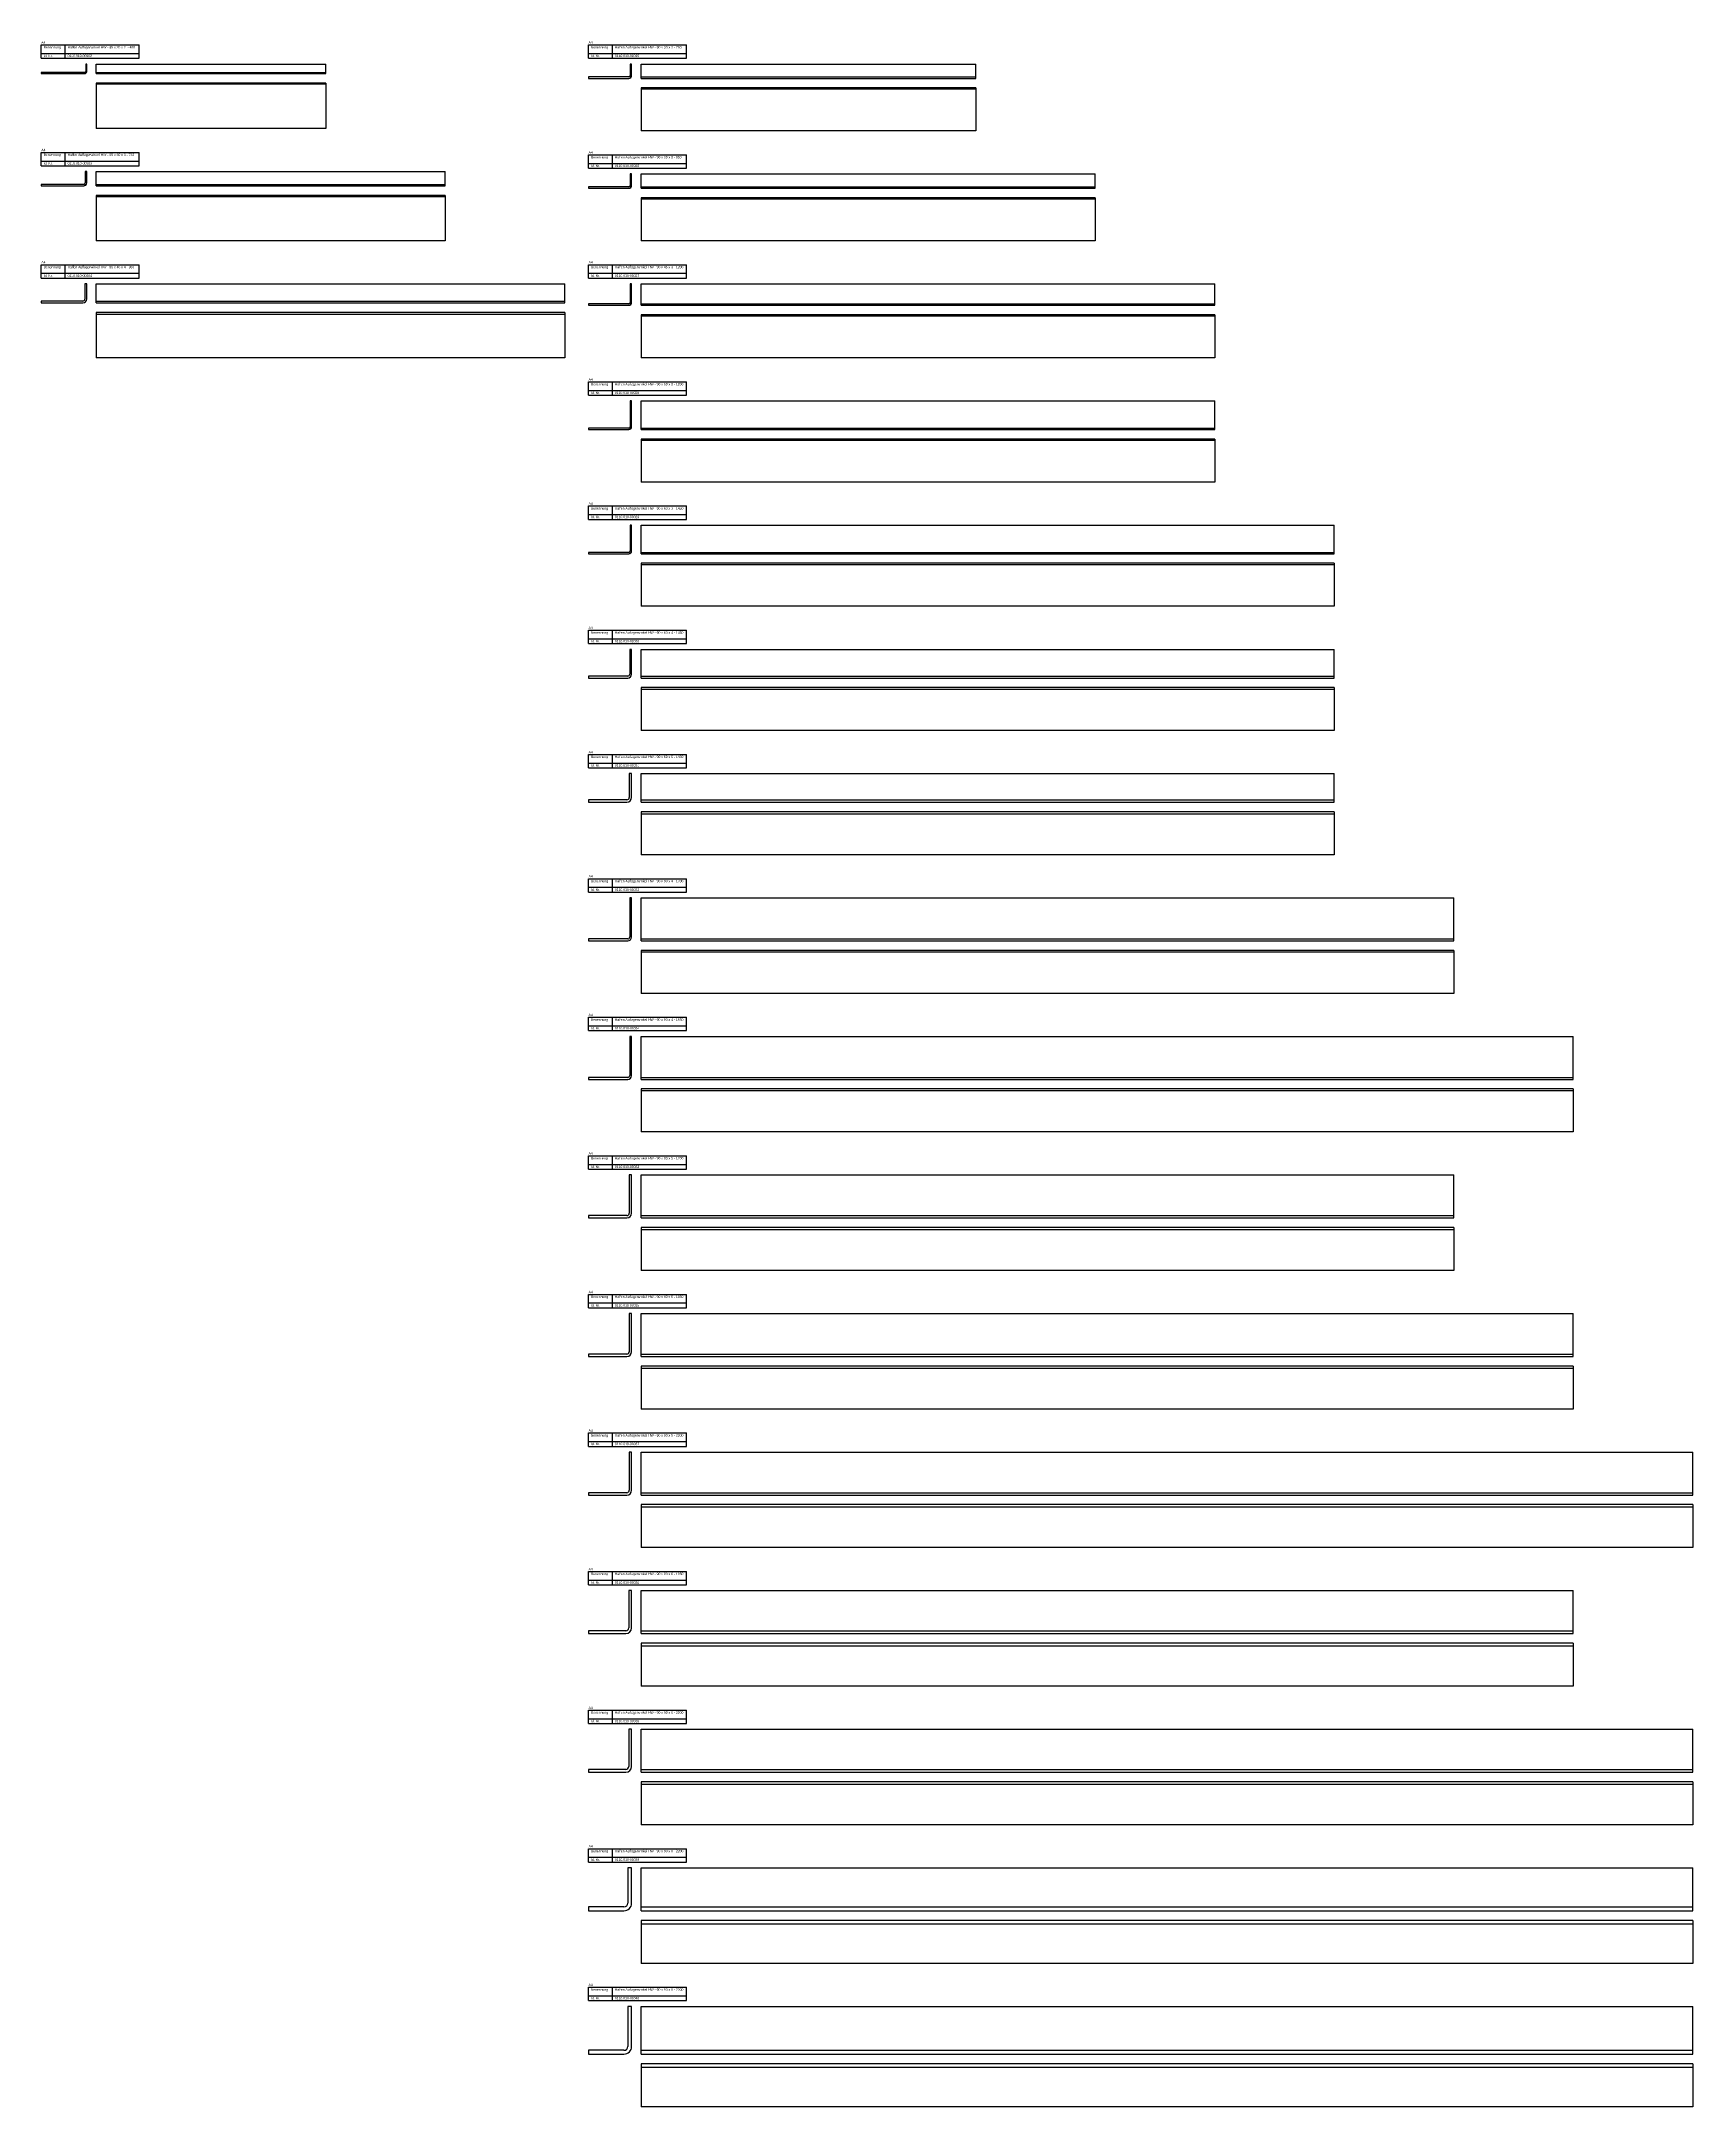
# Model space of a CAD drawing. Header units: millimetres. Extents: x 3 to 3458, y -4052 to 271.
import ezdxf

# ---------------------------------------------------------------- set-up
doc = ezdxf.new("R2010")
doc.units = ezdxf.units.MM
doc.layers.add('HALFEN-KONSOLANKER', color=2, linetype='CONTINUOUS')
doc.styles.add('ARIAL50', font='ARIAL.TTF', dxfattribs={"height": 5})

msp = doc.modelspace()

# ---------------------------------------------------------------- linework, layer by layer
at = {"layer": 'HALFEN-KONSOLANKER'}
for p, q in [((3.4, 263.2), (208.4, 263.2)), ((3.4, 235.2), (3.4, 263.2)), ((53.4, 235.2), (53.4, 263.2)), ((208.4, 235.2), (208.4, 263.2)), ((1148.4, 263.2), (1353.4, 263.2)), ((1148.4, 235.2), (1148.4, 263.2)), ((1198.4, 235.2), (1198.4, 263.2)), ((1353.4, 235.2), (1353.4, 263.2)), ((3.4, 245.2), (208.4, 245.2)), ((3.4, 235.2), (208.4, 235.2)), ((96.4, 223.2), (96.4, 207.2)), ((98.4, 223.2), (96.4, 223.2)), ((98.4, 207.2), (98.4, 223.2)), ((118.4, 223.2), (598.4, 223.2)), ((118.4, 203.2), (118.4, 223.2)), ((598.4, 203.2), (598.4, 223.2)), ((1148.4, 245.2), (1353.4, 245.2)), ((1148.4, 235.2), (1353.4, 235.2)), ((1235.4, 223.2), (1235.4, 199.2)), ((1238.4, 223.2), (1235.4, 223.2)), ((1238.4, 199.2), (1238.4, 223.2)), ((1258.4, 223.2), (1958.4, 223.2)), ((1258.4, 193.2), (1258.4, 223.2)), ((1958.4, 193.2), (1958.4, 223.2)), ((94.4, 205.2), (3.4, 205.2)), ((3.4, 205.2), (3.4, 203.2)), ((3.4, 203.2), (94.4, 203.2)), ((118.4, 205.2), (598.4, 205.2)), ((118.4, 203.2), (598.4, 203.2)), ((598.4, 183.2), (118.4, 183.2)), ((118.4, 183.2), (118.4, 88.2)), ((598.4, 181.2), (118.4, 181.2)), ((598.4, 183.2), (598.4, 88.2)), ((1232.4, 196.2), (1148.4, 196.2)), ((1148.4, 196.2), (1148.4, 193.2)), ((1148.4, 193.2), (1232.4, 193.2)), ((1258.4, 196.2), (1958.4, 196.2)), ((1258.4, 193.2), (1958.4, 193.2)), ((1958.4, 173.2), (1258.4, 173.2)), ((1258.4, 173.2), (1258.4, 83.2)), ((1958.4, 173.2), (1958.4, 83.2)), ((1958.4, 170.2), (1258.4, 170.2)), ((598.4, 88.2), (118.4, 88.2)), ((1958.4, 83.2), (1258.4, 83.2)), ((3.4, 38.2), (208.4, 38.2)), ((3.4, 10.2), (3.4, 38.2)), ((3.4, 20.2), (208.4, 20.2)), ((3.4, 10.2), (208.4, 10.2)), ((53.4, 10.2), (53.4, 38.2)), ((208.4, 10.2), (208.4, 38.2)), ((1148.4, 5.2), (1148.4, 33.2)), ((1148.4, 33.2), (1353.4, 33.2)), ((1148.4, 15.2), (1353.4, 15.2)), ((1148.4, 5.2), (1353.4, 5.2)), ((1198.4, 5.2), (1198.4, 33.2)), ((1353.4, 5.2), (1353.4, 33.2)), ((92.4, -28.8), (3.4, -28.8)), ((3.4, -28.8), (3.4, -31.8)), ((3.4, -31.8), (92.4, -31.8)), ((98.4, -1.8), (95.4, -1.8)), ((95.4, -1.8), (95.4, -25.8)), ((98.4, -25.8), (98.4, -1.8)), ((118.4, -31.8), (118.4, -1.8)), ((118.4, -1.8), (848.4, -1.8)), ((118.4, -28.8), (848.4, -28.8)), ((118.4, -31.8), (848.4, -31.8)), ((848.4, -31.8), (848.4, -1.8)), ((1232.4, -33.8), (1148.4, -33.8)), ((1148.4, -33.8), (1148.4, -36.8)), ((1148.4, -36.8), (1232.4, -36.8)), ((1235.4, -6.8), (1235.4, -30.8)), ((1238.4, -6.8), (1235.4, -6.8)), ((1238.4, -30.8), (1238.4, -6.8)), ((1258.4, -6.8), (2208.4, -6.8)), ((1258.4, -36.8), (1258.4, -6.8)), ((1258.4, -33.8), (2208.4, -33.8)), ((1258.4, -36.8), (2208.4, -36.8)), ((2208.4, -36.8), (2208.4, -6.8)), ((118.4, -51.8), (118.4, -146.8)), ((848.4, -51.8), (118.4, -51.8)), ((848.4, -54.8), (118.4, -54.8)), ((848.4, -51.8), (848.4, -146.8)), ((2208.4, -56.8), (1258.4, -56.8)), ((1258.4, -56.8), (1258.4, -146.8)), ((2208.4, -59.8), (1258.4, -59.8)), ((2208.4, -56.8), (2208.4, -146.8)), ((848.4, -146.8), (118.4, -146.8)), ((2208.4, -146.8), (1258.4, -146.8)), ((3.4, -224.8), (3.4, -196.8)), ((3.4, -196.8), (208.4, -196.8)), ((3.4, -214.8), (208.4, -214.8)), ((53.4, -224.8), (53.4, -196.8)), ((208.4, -224.8), (208.4, -196.8)), ((1148.4, -196.8), (1353.4, -196.8)), ((1148.4, -224.8), (1148.4, -196.8)), ((1148.4, -214.8), (1353.4, -214.8)), ((1198.4, -224.8), (1198.4, -196.8)), ((1353.4, -224.8), (1353.4, -196.8)), ((3.4, -224.8), (208.4, -224.8)), ((94.4, -236.8), (94.4, -268.8)), ((98.4, -236.8), (94.4, -236.8)), ((98.4, -268.8), (98.4, -236.8)), ((118.4, -236.8), (1098.4, -236.8)), ((118.4, -276.8), (118.4, -236.8)), ((1098.4, -276.8), (1098.4, -236.8)), ((1148.4, -224.8), (1353.4, -224.8)), ((1235.4, -236.8), (1235.4, -275.8)), ((1238.4, -236.8), (1235.4, -236.8)), ((1238.4, -275.8), (1238.4, -236.8)), ((1258.4, -236.8), (2458.4, -236.8)), ((1258.4, -281.8), (1258.4, -236.8)), ((2458.4, -281.8), (2458.4, -236.8)), ((90.4, -272.8), (3.4, -272.8)), ((3.4, -272.8), (3.4, -276.8)), ((3.4, -276.8), (90.4, -276.8)), ((118.4, -272.8), (1098.4, -272.8)), ((118.4, -276.8), (1098.4, -276.8)), ((1098.4, -296.8), (118.4, -296.8)), ((118.4, -296.8), (118.4, -391.8)), ((1098.4, -300.8), (118.4, -300.8)), ((1098.4, -296.8), (1098.4, -391.8)), ((1232.4, -278.8), (1148.4, -278.8)), ((1148.4, -278.8), (1148.4, -281.8)), ((1148.4, -281.8), (1232.4, -281.8)), ((1258.4, -278.8), (2458.4, -278.8)), ((1258.4, -281.8), (2458.4, -281.8)), ((1258.4, -301.8), (1258.4, -391.8)), ((2458.4, -301.8), (1258.4, -301.8)), ((2458.4, -301.8), (2458.4, -391.8)), ((2458.4, -304.8), (1258.4, -304.8)), ((1098.4, -391.8), (118.4, -391.8)), ((2458.4, -391.8), (1258.4, -391.8)), ((1148.4, -441.8), (1353.4, -441.8)), ((1148.4, -469.8), (1148.4, -441.8)), ((1148.4, -459.8), (1353.4, -459.8)), ((1148.4, -469.8), (1353.4, -469.8)), ((1198.4, -469.8), (1198.4, -441.8)), ((1353.4, -469.8), (1353.4, -441.8)), ((1235.4, -481.8), (1235.4, -535.8)), ((1238.4, -481.8), (1235.4, -481.8)), ((1238.4, -535.8), (1238.4, -481.8)), ((1258.4, -481.8), (2458.4, -481.8)), ((1258.4, -541.8), (1258.4, -481.8)), ((2458.4, -541.8), (2458.4, -481.8)), ((1232.4, -538.8), (1148.4, -538.8)), ((1148.4, -538.8), (1148.4, -541.8)), ((1148.4, -541.8), (1232.4, -541.8)), ((1258.4, -538.8), (2458.4, -538.8)), ((1258.4, -541.8), (2458.4, -541.8)), ((2458.4, -561.8), (1258.4, -561.8)), ((1258.4, -561.8), (1258.4, -651.8)), ((2458.4, -561.8), (2458.4, -651.8)), ((2458.4, -564.8), (1258.4, -564.8)), ((2458.4, -651.8), (1258.4, -651.8)), ((1148.4, -701.8), (1353.4, -701.8)), ((1148.4, -729.8), (1148.4, -701.8)), ((1148.4, -719.8), (1353.4, -719.8)), ((1148.4, -729.8), (1353.4, -729.8)), ((1198.4, -729.8), (1198.4, -701.8)), ((1353.4, -729.8), (1353.4, -701.8)), ((1235.4, -741.8), (1235.4, -795.8)), ((1238.4, -741.8), (1235.4, -741.8)), ((1238.4, -795.8), (1238.4, -741.8)), ((1258.4, -741.8), (2708.4, -741.8)), ((1258.4, -801.8), (1258.4, -741.8)), ((2708.4, -801.8), (2708.4, -741.8)), ((1232.4, -798.8), (1148.4, -798.8)), ((1148.4, -798.8), (1148.4, -801.8)), ((1148.4, -801.8), (1232.4, -801.8)), ((1258.4, -798.8), (2708.4, -798.8)), ((1258.4, -801.8), (2708.4, -801.8)), ((2708.4, -821.8), (1258.4, -821.8)), ((1258.4, -821.8), (1258.4, -911.8)), ((2708.4, -824.8), (1258.4, -824.8)), ((2708.4, -821.8), (2708.4, -911.8)), ((2708.4, -911.8), (1258.4, -911.8)), ((1148.4, -961.8), (1353.4, -961.8)), ((1148.4, -989.8), (1148.4, -961.8)), ((1148.4, -979.8), (1353.4, -979.8)), ((1148.4, -989.8), (1353.4, -989.8)), ((1198.4, -989.8), (1198.4, -961.8)), ((1353.4, -989.8), (1353.4, -961.8)), ((1234.4, -1001.8), (1234.4, -1053.8)), ((1238.4, -1001.8), (1234.4, -1001.8)), ((1238.4, -1053.8), (1238.4, -1001.8)), ((1258.4, -1001.8), (2708.4, -1001.8)), ((1258.4, -1061.8), (1258.4, -1001.8)), ((2708.4, -1061.8), (2708.4, -1001.8)), ((1230.4, -1057.8), (1148.4, -1057.8)), ((1148.4, -1057.8), (1148.4, -1061.8)), ((1148.4, -1061.8), (1230.4, -1061.8)), ((1258.4, -1057.8), (2708.4, -1057.8)), ((1258.4, -1061.8), (2708.4, -1061.8)), ((1258.4, -1081.8), (1258.4, -1171.8)), ((2708.4, -1081.8), (1258.4, -1081.8)), ((2708.4, -1085.8), (1258.4, -1085.8)), ((2708.4, -1081.8), (2708.4, -1171.8)), ((2708.4, -1171.8), (1258.4, -1171.8)), ((1148.4, -1221.8), (1353.4, -1221.8)), ((1148.4, -1249.8), (1148.4, -1221.8)), ((1148.4, -1239.8), (1353.4, -1239.8)), ((1148.4, -1249.8), (1353.4, -1249.8)), ((1198.4, -1249.8), (1198.4, -1221.8)), ((1353.4, -1249.8), (1353.4, -1221.8)), ((1233.4, -1261.8), (1233.4, -1311.8)), ((1238.4, -1261.8), (1233.4, -1261.8)), ((1238.4, -1311.8), (1238.4, -1261.8)), ((1258.4, -1261.8), (2708.4, -1261.8)), ((1258.4, -1321.8), (1258.4, -1261.8)), ((2708.4, -1321.8), (2708.4, -1261.8)), ((1228.4, -1316.8), (1148.4, -1316.8)), ((1148.4, -1316.8), (1148.4, -1321.8)), ((1148.4, -1321.8), (1228.4, -1321.8)), ((1258.4, -1316.8), (2708.4, -1316.8)), ((1258.4, -1321.8), (2708.4, -1321.8)), ((2708.4, -1341.8), (1258.4, -1341.8)), ((1258.4, -1341.8), (1258.4, -1431.8)), ((2708.4, -1346.8), (1258.4, -1346.8)), ((2708.4, -1341.8), (2708.4, -1431.8)), ((2708.4, -1431.8), (1258.4, -1431.8)), ((1148.4, -1481.8), (1353.4, -1481.8)), ((1148.4, -1509.8), (1148.4, -1481.8)), ((1148.4, -1499.8), (1353.4, -1499.8)), ((1148.4, -1509.8), (1353.4, -1509.8)), ((1198.4, -1509.8), (1198.4, -1481.8)), ((1353.4, -1509.8), (1353.4, -1481.8)), ((1234.4, -1521.8), (1234.4, -1603.8)), ((1238.4, -1521.8), (1234.4, -1521.8)), ((1238.4, -1603.8), (1238.4, -1521.8)), ((1258.4, -1521.8), (2958.4, -1521.8)), ((1258.4, -1611.8), (1258.4, -1521.8)), ((2958.4, -1611.8), (2958.4, -1521.8)), ((1230.4, -1607.8), (1148.4, -1607.8)), ((1148.4, -1607.8), (1148.4, -1611.8)), ((1148.4, -1611.8), (1230.4, -1611.8)), ((1258.4, -1607.8), (2958.4, -1607.8)), ((1258.4, -1611.8), (2958.4, -1611.8)), ((2958.4, -1631.8), (1258.4, -1631.8)), ((1258.4, -1631.8), (1258.4, -1721.8)), ((2958.4, -1635.8), (1258.4, -1635.8)), ((2958.4, -1631.8), (2958.4, -1721.8)), ((2958.4, -1721.8), (1258.4, -1721.8)), ((1148.4, -1771.8), (1353.4, -1771.8)), ((1148.4, -1799.8), (1148.4, -1771.8)), ((1198.4, -1799.8), (1198.4, -1771.8)), ((1353.4, -1799.8), (1353.4, -1771.8)), ((1148.4, -1789.8), (1353.4, -1789.8)), ((1148.4, -1799.8), (1353.4, -1799.8)), ((1234.4, -1811.8), (1234.4, -1893.8)), ((1238.4, -1811.8), (1234.4, -1811.8)), ((1238.4, -1893.8), (1238.4, -1811.8)), ((1258.4, -1811.8), (3208.4, -1811.8)), ((1258.4, -1901.8), (1258.4, -1811.8)), ((3208.4, -1901.8), (3208.4, -1811.8)), ((1230.4, -1897.8), (1148.4, -1897.8)), ((1148.4, -1897.8), (1148.4, -1901.8)), ((1148.4, -1901.8), (1230.4, -1901.8)), ((1258.4, -1897.8), (3208.4, -1897.8)), ((1258.4, -1901.8), (3208.4, -1901.8)), ((3208.4, -1921.8), (1258.4, -1921.8)), ((1258.4, -1921.8), (1258.4, -2011.8)), ((3208.4, -1925.8), (1258.4, -1925.8)), ((3208.4, -1921.8), (3208.4, -2011.8)), ((3208.4, -2011.8), (1258.4, -2011.8)), ((1148.4, -2061.8), (1353.4, -2061.8)), ((1148.4, -2089.8), (1148.4, -2061.8)), ((1198.4, -2089.8), (1198.4, -2061.8)), ((1353.4, -2089.8), (1353.4, -2061.8)), ((1148.4, -2079.8), (1353.4, -2079.8)), ((1148.4, -2089.8), (1353.4, -2089.8)), ((1233.4, -2101.8), (1233.4, -2181.8)), ((1238.4, -2101.8), (1233.4, -2101.8)), ((1238.4, -2181.8), (1238.4, -2101.8)), ((1258.4, -2101.8), (2958.4, -2101.8)), ((1258.4, -2191.8), (1258.4, -2101.8)), ((2958.4, -2191.8), (2958.4, -2101.8)), ((1228.4, -2186.8), (1148.4, -2186.8)), ((1148.4, -2186.8), (1148.4, -2191.8)), ((1148.4, -2191.8), (1228.4, -2191.8)), ((1258.4, -2186.8), (2958.4, -2186.8)), ((1258.4, -2191.8), (2958.4, -2191.8)), ((1258.4, -2211.8), (1258.4, -2301.8)), ((2958.4, -2211.8), (1258.4, -2211.8)), ((2958.4, -2216.8), (1258.4, -2216.8)), ((2958.4, -2211.8), (2958.4, -2301.8)), ((2958.4, -2301.8), (1258.4, -2301.8)), ((1148.4, -2351.8), (1353.4, -2351.8)), ((1148.4, -2379.8), (1148.4, -2351.8)), ((1148.4, -2369.8), (1353.4, -2369.8)), ((1198.4, -2379.8), (1198.4, -2351.8)), ((1353.4, -2379.8), (1353.4, -2351.8)), ((1148.4, -2379.8), (1353.4, -2379.8)), ((1233.4, -2391.8), (1233.4, -2471.8)), ((1238.4, -2391.8), (1233.4, -2391.8)), ((1238.4, -2471.8), (1238.4, -2391.8)), ((1258.4, -2391.8), (3208.4, -2391.8)), ((1258.4, -2481.8), (1258.4, -2391.8)), ((3208.4, -2481.8), (3208.4, -2391.8)), ((1228.4, -2476.8), (1148.4, -2476.8)), ((1148.4, -2476.8), (1148.4, -2481.8)), ((1148.4, -2481.8), (1228.4, -2481.8)), ((1258.4, -2476.8), (3208.4, -2476.8)), ((1258.4, -2481.8), (3208.4, -2481.8)), ((1258.4, -2501.8), (1258.4, -2591.8)), ((3208.4, -2501.8), (1258.4, -2501.8)), ((3208.4, -2506.8), (1258.4, -2506.8)), ((3208.4, -2501.8), (3208.4, -2591.8)), ((3208.4, -2591.8), (1258.4, -2591.8)), ((1148.4, -2641.8), (1353.4, -2641.8)), ((1148.4, -2669.8), (1148.4, -2641.8)), ((1148.4, -2659.8), (1353.4, -2659.8)), ((1148.4, -2669.8), (1353.4, -2669.8)), ((1198.4, -2669.8), (1198.4, -2641.8)), ((1353.4, -2669.8), (1353.4, -2641.8)), ((1233.4, -2681.8), (1233.4, -2761.8)), ((1238.4, -2681.8), (1233.4, -2681.8)), ((1238.4, -2761.8), (1238.4, -2681.8)), ((1258.4, -2681.8), (3458.4, -2681.8)), ((1258.4, -2771.8), (1258.4, -2681.8)), ((3458.4, -2771.8), (3458.4, -2681.8)), ((1228.4, -2766.8), (1148.4, -2766.8)), ((1148.4, -2766.8), (1148.4, -2771.8)), ((1148.4, -2771.8), (1228.4, -2771.8)), ((1258.4, -2766.8), (3458.4, -2766.8)), ((1258.4, -2771.8), (3458.4, -2771.8)), ((3458.4, -2791.8), (1258.4, -2791.8)), ((1258.4, -2791.8), (1258.4, -2881.8)), ((3458.4, -2796.8), (1258.4, -2796.8)), ((3458.4, -2791.8), (3458.4, -2881.8)), ((3458.4, -2881.8), (1258.4, -2881.8)), ((1148.4, -2959.8), (1148.4, -2931.8)), ((1148.4, -2931.8), (1353.4, -2931.8)), ((1198.4, -2959.8), (1198.4, -2931.8)), ((1353.4, -2959.8), (1353.4, -2931.8)), ((1148.4, -2949.8), (1353.4, -2949.8)), ((1148.4, -2959.8), (1353.4, -2959.8)), ((1232.4, -2971.8), (1232.4, -3049.8)), ((1238.4, -2971.8), (1232.4, -2971.8)), ((1238.4, -3049.8), (1238.4, -2971.8)), ((1258.4, -2971.8), (3208.4, -2971.8)), ((1258.4, -3061.8), (1258.4, -2971.8)), ((3208.4, -3061.8), (3208.4, -2971.8)), ((1226.4, -3055.8), (1148.4, -3055.8)), ((1148.4, -3055.8), (1148.4, -3061.8)), ((1148.4, -3061.8), (1226.4, -3061.8)), ((1258.4, -3055.8), (3208.4, -3055.8)), ((1258.4, -3061.8), (3208.4, -3061.8)), ((3208.4, -3081.8), (1258.4, -3081.8)), ((1258.4, -3081.8), (1258.4, -3171.8)), ((3208.4, -3087.8), (1258.4, -3087.8)), ((3208.4, -3081.8), (3208.4, -3171.8)), ((3208.4, -3171.8), (1258.4, -3171.8)), ((1148.4, -3221.8), (1353.4, -3221.8)), ((1148.4, -3249.8), (1148.4, -3221.8)), ((1148.4, -3239.8), (1353.4, -3239.8)), ((1198.4, -3249.8), (1198.4, -3221.8)), ((1353.4, -3249.8), (1353.4, -3221.8)), ((1148.4, -3249.8), (1353.4, -3249.8)), ((1232.4, -3261.8), (1232.4, -3339.8)), ((1238.4, -3261.8), (1232.4, -3261.8)), ((1238.4, -3339.8), (1238.4, -3261.8)), ((1258.4, -3261.8), (3458.4, -3261.8)), ((1258.4, -3351.8), (1258.4, -3261.8)), ((3458.4, -3351.8), (3458.4, -3261.8)), ((1226.4, -3345.8), (1148.4, -3345.8)), ((1148.4, -3345.8), (1148.4, -3351.8)), ((1148.4, -3351.8), (1226.4, -3351.8)), ((1258.4, -3345.8), (3458.4, -3345.8)), ((1258.4, -3351.8), (3458.4, -3351.8)), ((3458.4, -3371.8), (1258.4, -3371.8)), ((1258.4, -3371.8), (1258.4, -3461.8)), ((3458.4, -3377.8), (1258.4, -3377.8)), ((3458.4, -3371.8), (3458.4, -3461.8)), ((3458.4, -3461.8), (1258.4, -3461.8)), ((1148.4, -3511.8), (1353.4, -3511.8)), ((1148.4, -3539.8), (1148.4, -3511.8)), ((1148.4, -3529.8), (1353.4, -3529.8)), ((1148.4, -3539.8), (1353.4, -3539.8)), ((1198.4, -3539.8), (1198.4, -3511.8)), ((1353.4, -3539.8), (1353.4, -3511.8)), ((1230.4, -3551.8), (1230.4, -3625.8)), ((1238.4, -3551.8), (1230.4, -3551.8)), ((1238.4, -3625.8), (1238.4, -3551.8)), ((1258.4, -3551.8), (3458.4, -3551.8)), ((1258.4, -3641.8), (1258.4, -3551.8)), ((3458.4, -3641.8), (3458.4, -3551.8)), ((1222.4, -3633.8), (1148.4, -3633.8)), ((1148.4, -3633.8), (1148.4, -3641.8)), ((1148.4, -3641.8), (1222.4, -3641.8)), ((1258.4, -3633.8), (3458.4, -3633.8)), ((1258.4, -3641.8), (3458.4, -3641.8)), ((3458.4, -3661.8), (1258.4, -3661.8)), ((1258.4, -3661.8), (1258.4, -3751.8)), ((3458.4, -3669.8), (1258.4, -3669.8)), ((3458.4, -3661.8), (3458.4, -3751.8)), ((3458.4, -3751.8), (1258.4, -3751.8)), ((1148.4, -3801.8), (1353.4, -3801.8)), ((1148.4, -3829.8), (1148.4, -3801.8)), ((1198.4, -3829.8), (1198.4, -3801.8)), ((1353.4, -3829.8), (1353.4, -3801.8)), ((1148.4, -3819.8), (1353.4, -3819.8)), ((1148.4, -3829.8), (1353.4, -3829.8)), ((1230.4, -3841.8), (1230.4, -3925.8)), ((1238.4, -3841.8), (1230.4, -3841.8)), ((1238.4, -3925.8), (1238.4, -3841.8)), ((1258.4, -3841.8), (3458.4, -3841.8)), ((1258.4, -3941.8), (1258.4, -3841.8)), ((3458.4, -3941.8), (3458.4, -3841.8)), ((1222.4, -3933.8), (1148.4, -3933.8)), ((1148.4, -3933.8), (1148.4, -3941.8)), ((1148.4, -3941.8), (1222.4, -3941.8)), ((1258.4, -3933.8), (3458.4, -3933.8)), ((1258.4, -3941.8), (3458.4, -3941.8)), ((3458.4, -3961.8), (1258.4, -3961.8)), ((1258.4, -3961.8), (1258.4, -4051.8)), ((3458.4, -3969.8), (1258.4, -3969.8)), ((3458.4, -3961.8), (3458.4, -4051.8)), ((3458.4, -4051.8), (1258.4, -4051.8))]:
    msp.add_line(p, q, dxfattribs=at)
for centre, radius in [((94.4, 207.2), 4), ((94.4, 207.2), 2), ((1232.4, 199.2), 6), ((1232.4, 199.2), 3), ((92.4, -25.8), 3), ((92.4, -25.8), 6), ((1232.4, -30.8), 6), ((1232.4, -30.8), 3), ((90.4, -268.8), 4), ((90.4, -268.8), 8), ((1232.4, -275.8), 3), ((1232.4, -275.8), 6), ((1232.4, -535.8), 6), ((1232.4, -535.8), 3), ((1232.4, -795.8), 6), ((1232.4, -795.8), 3), ((1230.4, -1053.8), 4), ((1230.4, -1053.8), 8), ((1228.4, -1311.8), 5), ((1228.4, -1311.8), 10), ((1230.4, -1603.8), 4), ((1230.4, -1603.8), 8), ((1230.4, -1893.8), 8), ((1230.4, -1893.8), 4), ((1228.4, -2181.8), 10), ((1228.4, -2181.8), 5), ((1228.4, -2471.8), 10), ((1228.4, -2471.8), 5), ((1228.4, -2761.8), 5), ((1228.4, -2761.8), 10), ((1226.4, -3049.8), 6), ((1226.4, -3049.8), 12), ((1226.4, -3339.8), 12), ((1226.4, -3339.8), 6), ((1222.4, -3625.8), 8), ((1222.4, -3625.8), 16), ((1222.4, -3925.8), 8), ((1222.4, -3925.8), 16)]:
    msp.add_arc(centre, radius, 270, 0, dxfattribs=at)

# ---------------------------------------------------------------- texts
at = {"layer": 'HALFEN-KONSOLANKER', "style": 'ARIAL50'}
for s, p in [('A4', (3.4, 265.7)), ('Benennung', (8.4, 255.7)), ('Halfen Auflagerwinkel HW - 95 x 20 x 2  - 480', (58.4, 255.7)), ('A4', (1148.4, 265.7)), ('Benennung', (1153.4, 255.7)), ('Halfen Auflagerwinkel HW - 90 x 30 x 3 - 700', (1203.4, 255.7)), ('Id. Nr.', (8.4, 237.7)), ('0110.010-00002', (58.4, 237.7)), ('Id. Nr.', (1153.4, 237.7)), ('0110.010-00025', (1203.4, 237.7)), ('A4', (3.4, 40.7)), ('Benennung', (8.4, 30.7)), ('Id. Nr.', (8.4, 12.7)), ('0110.010-00003', (58.4, 12.7)), ('Halfen Auflagerwinkel HW - 95 x 30 x 3 - 730', (58.4, 30.7)), ('A4', (1148.4, 35.7)), ('Benennung', (1153.4, 25.7)), ('Id. Nr.', (1153.4, 7.7)), ('0110.010-00026', (1203.4, 7.7)), ('Halfen Auflagerwinkel HW - 90 x 30 x 3 - 950', (1203.4, 25.7)), ('A4', (3.4, -194.3)), ('Benennung', (8.4, -204.3)), ('Halfen Auflagerwinkel HW - 95 x 40 x 4 - 980 ', (58.4, -204.3)), ('A4', (1148.4, -194.3)), ('Benennung', (1153.4, -204.3)), ('Halfen Auflagerwinkel HW - 90 x 45 x 3 - 1200', (1203.4, -204.3)), ('Id. Nr.', (8.4, -222.3)), ('0110.010-00004', (58.4, -222.3)), ('Id. Nr.', (1153.4, -222.3)), ('0110.010-00027', (1203.4, -222.3)), ('A4', (1148.4, -439.3)), ('Benennung', (1153.4, -449.3)), ('Id. Nr.', (1153.4, -467.3)), ('0110.010-00028', (1203.4, -467.3)), ('Halfen Auflagerwinkel HW - 90 x 60 x 3 - 1200', (1203.4, -449.3)), ('A4', (1148.4, -699.3)), ('Benennung', (1153.4, -709.3)), ('Id. Nr.', (1153.4, -727.3)), ('0110.010-00029', (1203.4, -727.3)), ('Halfen Auflagerwinkel HW - 90 x 60 x 3 - 1450', (1203.4, -709.3)), ('A4', (1148.4, -959.3)), ('Benennung', (1153.4, -969.3)), ('Id. Nr.', (1153.4, -987.3)), ('0110.010-00030', (1203.4, -987.3)), ('Halfen Auflagerwinkel HW - 90 x 60 x 4 - 1450', (1203.4, -969.3)), ('A4', (1148.4, -1219.3)), ('Benennung', (1153.4, -1229.3)), ('Id. Nr.', (1153.4, -1247.3)), ('0110.010-00031', (1203.4, -1247.3)), ('Halfen Auflagerwinkel HW - 90 x 60 x 5 - 1450', (1203.4, -1229.3)), ('A4', (1148.4, -1479.3)), ('Benennung', (1153.4, -1489.3)), ('Id. Nr.', (1153.4, -1507.3)), ('0110.010-00032', (1203.4, -1507.3)), ('Halfen Auflagerwinkel HW - 90 x 90 x 4 - 1700', (1203.4, -1489.3)), ('A4', (1148.4, -1769.3)), ('Benennung', (1153.4, -1779.3)), ('Id. Nr.', (1153.4, -1797.3)), ('0110.010-00034', (1203.4, -1797.3)), ('Halfen Auflagerwinkel HW - 90 x 90 x 4 - 1950', (1203.4, -1779.3)), ('A4', (1148.4, -2059.3)), ('Benennung', (1153.4, -2069.3)), ('Halfen Auflagerwinkel HW - 90 x 90 x 5 - 1700', (1203.4, -2069.3)), ('Id. Nr.', (1153.4, -2087.3)), ('0110.010-00033', (1203.4, -2087.3)), ('A4', (1148.4, -2349.3)), ('Benennung', (1153.4, -2359.3)), ('Id. Nr.', (1153.4, -2377.3)), ('0110.010-00035', (1203.4, -2377.3)), ('Halfen Auflagerwinkel HW - 90 x 90 x 5 - 1950', (1203.4, -2359.3)), ('A4', (1148.4, -2639.3)), ('Benennung', (1153.4, -2649.3)), ('Id. Nr.', (1153.4, -2667.3)), ('0110.010-00037', (1203.4, -2667.3)), ('Halfen Auflagerwinkel HW - 90 x 90 x 5 - 2200', (1203.4, -2649.3)), ('A4', (1148.4, -2929.3)), ('Benennung', (1153.4, -2939.3)), ('Halfen Auflagerwinkel HW - 90 x 90 x 6 - 1950', (1203.4, -2939.3)), ('Id. Nr.', (1153.4, -2957.3)), ('0110.010-00036', (1203.4, -2957.3)), ('A4', (1148.4, -3219.3)), ('Benennung', (1153.4, -3229.3)), ('Halfen Auflagerwinkel HW - 90 x 90 x 6 - 2200', (1203.4, -3229.3)), ('Id. Nr.', (1153.4, -3247.3)), ('0110.010-00038', (1203.4, -3247.3)), ('A4', (1148.4, -3509.3)), ('Benennung', (1153.4, -3519.3)), ('Id. Nr.', (1153.4, -3537.3)), ('0110.010-00039', (1203.4, -3537.3)), ('Halfen Auflagerwinkel HW - 90 x 90 x 8 - 2200', (1203.4, -3519.3)), ('A4', (1148.4, -3799.3)), ('Benennung', (1153.4, -3809.3)), ('Id. Nr.', (1153.4, -3827.3)), ('0110.010-00040', (1203.4, -3827.3)), ('Halfen Auflagerwinkel HW - 90 x 90 x 8 - 2200', (1203.4, -3809.3))]:
    msp.add_text(s, height=5, dxfattribs=at).set_placement(p)

doc.saveas('drawing.dxf')
